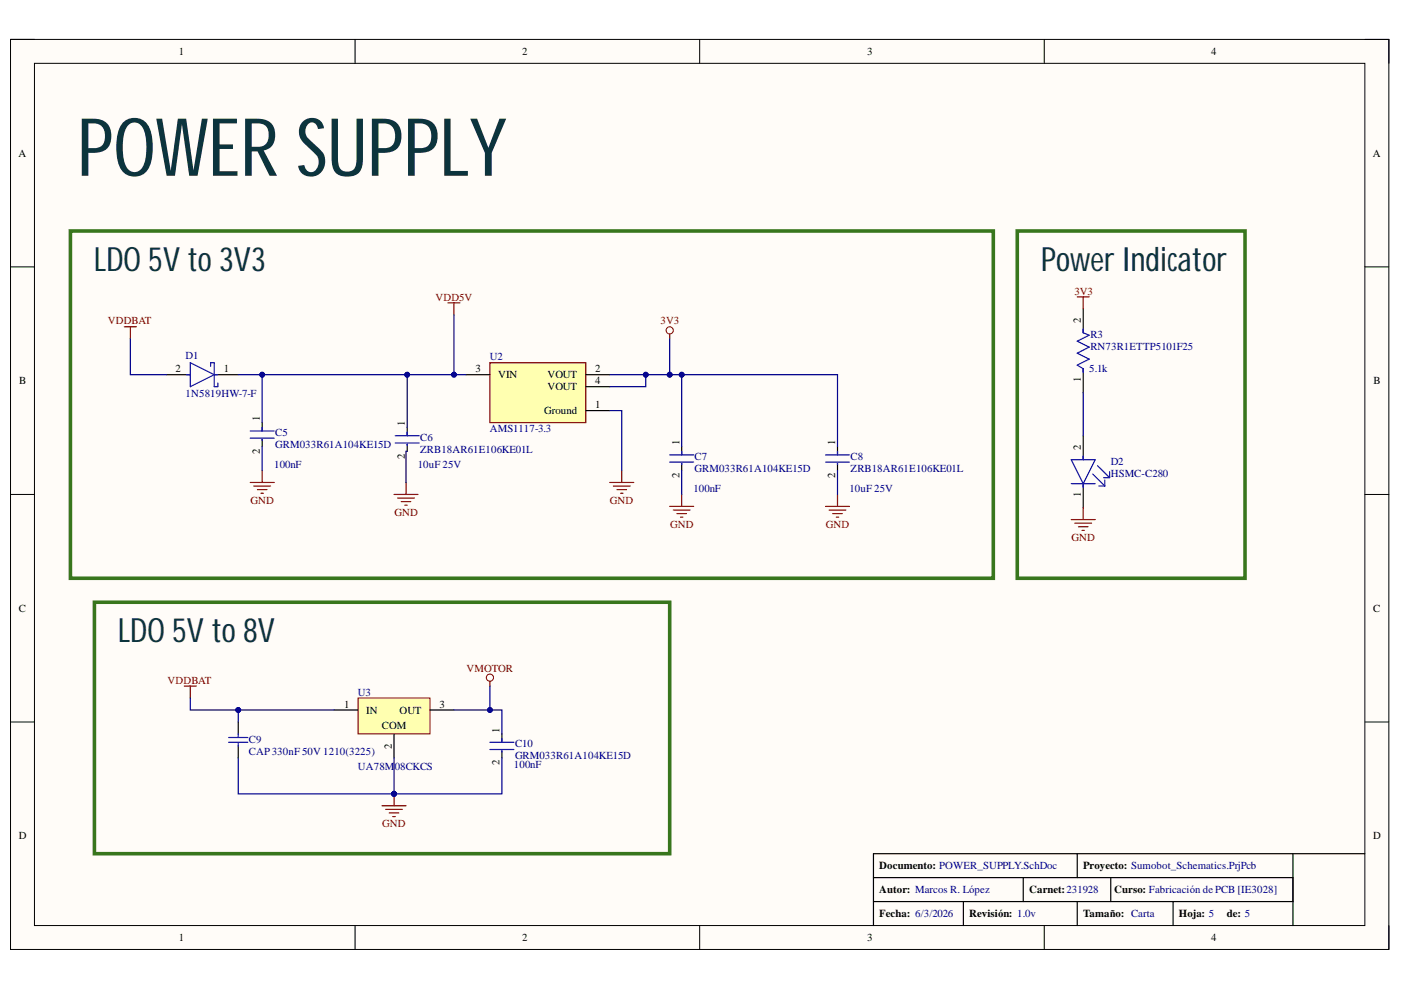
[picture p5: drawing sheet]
<svg xmlns="http://www.w3.org/2000/svg" width="297mm" height="210mm" viewBox="0 0 297 210" stroke-linecap="round" stroke-linejoin="round" font-family="sans-serif">
<defs><g id="words">
<text font-size="17.1" fill="#0c343d" x="16.4" y="37.3">POWER SUPPLY</text>
<g font-size="7.1" fill="#0c343d">
<text x="20" y="57.5">LDO 5V to 3V3</text>
<text x="220.8" y="57.5">Power Indicator</text>
<text x="25" y="136.1">LDO 5V to 8V</text>
</g>
<g font-size="2.3">
<text x="37.9" y="11.7">1</text>
<text x="110.7" y="11.7">2</text>
<text x="183.9" y="11.7">3</text>
<text x="256.8" y="11.7">4</text>
<text x="3.9" y="33.3">A</text>
<text x="291.1" y="33.3">A</text>
<text x="229.1" y="68.5" transform="rotate(-90 229.1 68.5)">2</text>
<text x="4.1" y="81.5">B</text>
<text x="37.2" y="78.9">2</text>
<text x="47.5" y="78.9">1</text>
<text x="100.8" y="78.9">3</text>
<text x="105.6" y="80.2">VIN</text>
<text x="116.1" y="80.2">VOUT</text>
<text x="116.1" y="82.7">VOUT</text>
<text x="126.2" y="78.9">2</text>
<text x="126.2" y="81.5">4</text>
<text x="229.1" y="81" transform="rotate(-90 229.1 81)">1</text>
<text x="291.2" y="81.5">B</text>
<text x="55.1" y="89.3" transform="rotate(-90 55.1 89.3)">1</text>
<text x="115.4" y="87.8">Ground</text>
<text x="126.2" y="86.5">1</text>
<text x="85.9" y="90.3" transform="rotate(-90 85.9 90.3)">1</text>
<text x="144" y="94.4" transform="rotate(-90 144 94.4)">1</text>
<text x="177" y="94.4" transform="rotate(-90 177 94.4)">1</text>
<text x="229.1" y="95.4" transform="rotate(-90 229.1 95.4)">2</text>
<text x="55.1" y="96.3" transform="rotate(-90 55.1 96.3)">2</text>
<text x="85.9" y="97.3" transform="rotate(-90 85.9 97.3)">2</text>
<text x="144" y="101.3" transform="rotate(-90 144 101.3)">2</text>
<text x="177" y="101.3" transform="rotate(-90 177 101.3)">2</text>
<text x="229.1" y="105.5" transform="rotate(-90 229.1 105.5)">1</text>
<text x="4" y="129.7">C</text>
<text x="291.1" y="129.7">C</text>
<text x="73" y="150.1">1</text>
<text x="77.6" y="151.4">IN</text>
<text x="80.9" y="154.7">COM</text>
<text x="84.7" y="151.4">OUT</text>
<text x="93.2" y="150.1">3</text>
<text x="105.9" y="155.3" transform="rotate(-90 105.9 155.3)">1</text>
<text x="83.1" y="158.7" transform="rotate(-90 83.1 158.7)">2</text>
<text x="105.9" y="162.3" transform="rotate(-90 105.9 162.3)">2</text>
<text x="4" y="178">D</text>
<text x="291.1" y="178">D</text>
<text x="186.4" y="184.3">Documento: POWER_SUPPLY.SchDoc</text>
<text x="229.7" y="184.3">Proyecto: Sumobot_Schematics.PrjPcb</text>
<text x="186.4" y="189.4">Autor: Marcos R. López</text>
<text x="218.2" y="189.4">Carnet:231928</text>
<text x="236.2" y="189.4">Curso: Fabricación de PCB [IE3028]</text>
<text x="186.4" y="194.5">Fecha: 6/3/2026</text>
<text x="205.5" y="194.5">Revisión: 1.0v</text>
<text x="229.7" y="194.5">Tamaño: Carta</text>
<text x="250" y="194.5">Hoja: 5</text>
<text x="260.1" y="194.5">de: 5</text>
<text x="37.9" y="199.5">1</text>
<text x="110.7" y="199.5">2</text>
<text x="183.9" y="199.5">3</text>
<text x="256.8" y="199.5">4</text>
</g>
<g font-size="2.3" fill="#800000">
<text x="92.4" y="63.7">VDD5V</text>
<text x="227.8" y="62.5">3V3</text>
<text x="22.8" y="68.8">VDDBAT</text>
<text x="140.1" y="68.8">3V3</text>
<text x="53.1" y="106.9">GND</text>
<text x="129.3" y="106.9">GND</text>
<text x="83.7" y="109.4">GND</text>
<text x="142.1" y="112">GND</text>
<text x="175.1" y="112">GND</text>
<text x="227.2" y="114.8">GND</text>
<text x="98.9" y="142.4">VMOTOR</text>
<text x="35.5" y="144.9">VDDBAT</text>
<text x="81" y="175.4">GND</text>
</g>
<g font-size="2.3" fill="#000080">
<text x="231.2" y="71.6">R3</text>
<text x="39.3" y="76.1">D1</text>
<text x="103.9" y="76.4">U2</text>
<text x="231.2" y="74.1">RN73R1ETTP5101F25</text>
<text x="230.9" y="78.9">5.1k</text>
<text x="39.3" y="84.3">1N5819HW-7-F</text>
<text x="58.4" y="92.5">C5</text>
<text x="58.4" y="95">GRM033R61A104KE15D</text>
<text x="89.1" y="93.5">C6</text>
<text x="103.9" y="91.7">AMS1117-3.3</text>
<text x="58.1" y="99.3">100nF</text>
<text x="88.6" y="99.3">10uF 25V</text>
<text x="89.1" y="96">ZRB18AR61E106KE01L</text>
<text x="147.3" y="97.5">C7</text>
<text x="147.3" y="100.1">GRM033R61A104KE15D</text>
<text x="180.3" y="97.5">C8</text>
<text x="180.3" y="100.1">ZRB18AR61E106KE01L</text>
<text x="235.5" y="98.5">D2</text>
<text x="235.5" y="101.1">HSMC-C280</text>
<text x="147" y="104.4">100nF</text>
<text x="180.1" y="104.4">10uF 25V</text>
<text x="75.9" y="147.5">U3</text>
<text x="52.8" y="157.4">C9</text>
<text x="52.8" y="160">CAP330nF 50V 1210(3225)</text>
<text x="109.2" y="158.5">C10</text>
<text x="109.2" y="161">GRM033R61A104KE15D</text>
<text x="75.9" y="163.3">UA78M08CKCS</text>
<text x="108.9" y="162.8">100nF</text>
</g>
</g></defs>
<path d="M2.2 8.4h292.3v192.9h-292.3z" fill-rule="evenodd" fill="#fffcf8"/>
<path d="M2.2 8.4h292.3v192.9h-292.3z" fill="none" stroke="#000" stroke-width=".21"/>
<path d="M7.3 13.4h282.1v182.8h-282.1z" fill-rule="evenodd" fill="#fffcf8"/>
<g fill="none" stroke="#000" stroke-width=".21">
<path d="M2.2 8.4h5.1M7.3 13.4h282.1v182.8h-282.1zM75.3 8.4v5M148.3 8.4v5M221.4 8.4v5M289.4 8.4h5.1v5M2.2 56.6h5.1M289.4 56.6h5.1M2.2 104.8h5.1M289.4 104.8h5.1M2.2 153.1h5.1M289.4 153.1h5.1"/>
<path d="M75.3 196.2v5.1M148.3 196.2v5.1M221.4 196.2v5.1M294.5 196.2v5.1"/>
</g>
<g fill="none" stroke="#000" stroke-width=".25">
<path d="M35.3 79.4h5M45.4 79.4h5.1M229.7 65.5v5.1M229.7 78.2v5.1M86.3 90.6v1.8M86.3 94.2v1.5M177.6 94.7v1.8M177.6 98.2v1.6M229.7 92.4v5.1M229.7 102.5v5.1M185.2 186.1h88.9M185.2 191.2h88.9"/>
<path d="M204.3 191.2v5M217 186.1v5.1M228.4 181v5.1M228.4 191.2v5M235.5 186.1v5.1M248.7 191.2v5M274.1 181v15.2M289.4 181h-104.2v15.2"/>
</g>
<g fill="none" stroke="#00f" stroke-width=".25">
<path d="M39.6 79.4h.7M40.3 76.9l5.1 2.5-5.1 2.6zM44.7 77.7v-.8h.7v5.1h.8v-.8M45.4 79.4h.8M229.7 69.8v.8l1.2 .5-2.5 1.2 2.5 1.3-2.5 1.3 2.5 1.2-2.5 1.3 1.3 .8v.7M83.8 92.4h5.1M83.8 93.9h5.1M86.3 91.6v.8M86.3 94.2v.2M175 96.5h5.1M175 98h5.1M177.6 95.7v.8"/>
<path d="M177.6 98.2v.3M227.1 97.5h5.1l-2.5 5zM229.7 96.7v.8M232.7 98.7l2.6 2.6M227.1 102.5h5.1M229.7 102.5v.8M231.7 100.5l2.5 2.6M233 103.1h1.2M234 101.3h1.3M234.2 101.8v1.3M235.3 100v1.3"/>
</g>
<path d="M103.9 76.9h20.3v12.7h-20.3z" fill-rule="evenodd" fill="#ffffb0"/>
<g fill="none" stroke="#800000" stroke-width=".25">
<path d="M26.4 69.3h2.5M27.6 69.3v2.5M95 64.2h2.5M96.2 64.2v2.5M103.9 76.9h20.3v12.7h-20.3zM142 70.8v1M228.4 62.9h2.5M229.7 62.9v2.6M55.6 99.8v2.5M131.8 99.8v2.5M53 102.3h5.1M53.8 103.1h3.6"/>
<path d="M54.6 103.8h2M55.3 104.6h.5M83.5 104.8h5.1M84.3 105.6h3.6M85.1 106.4h2M85.8 107.1h.5M86.1 102.3v2.5M129.3 102.3h5.1M130 103.1h3.6M130.8 103.8h2M131.6 104.6h.5M142 107.4h5.1"/>
<path d="M142.7 108.1h3.6M143.5 108.9h2M144.3 109.7h.5M144.5 104.8v2.6M175 107.4h5.1M175.8 108.1h3.5M176.6 108.9h2M177.3 109.7h.5M177.6 104.8v2.6M227.1 110.2h5.1M227.9 110.9h3.5M228.6 111.7h2.1"/>
<path d="M229.4 112.5h.5M229.7 107.6v2.6"/>
</g>
<path d="M98.8 79.4h5.1M124.2 79.4h5.1M55.6 89.6v1.8M55.6 93.2v1.5M124.2 82h5.1M124.2 87.1h5.1M144.5 94.7v1.8M144.5 98.2v1.6" fill="none" stroke="#000" stroke-width=".25"/>
<circle cx="142" cy="70" r=".76" fill="none" stroke="#800000" stroke-width=".21"/>
<path d="M53 91.4h5.1M53 92.9h5.1M55.6 90.6v.8M55.6 93.2v.2M142 96.5h5.1M142 98h5.1M144.5 95.7v.8M144.5 98.2v.3" fill="none" stroke="#00f" stroke-width=".25"/>
<path d="M14.9 49h195.7v73.6h-195.7zM215.7 49h48.3v73.6h-48.3z" fill="none" stroke="#38761d" stroke-width=".76"/>
<path d="M75.9 148h15.3v7.6h-15.3z" fill-rule="evenodd" fill="#ffffb0"/>
<path d="M75.9 148h15.3v7.6h-15.3z" fill="none" stroke="#800000" stroke-width=".21"/>
<path d="M50.5 153.1v2.5M50.5 158.1v2.6M70.8 150.5h5.1M83.5 155.6v5.1M91.2 150.5h5M106.4 155.6v1.8M106.4 159.2v1.5" fill="none" stroke="#000" stroke-width=".25"/>
<path d="M48.5 157.4h4M48.5 156.4h4M50.5 155.6v.8M50.5 157.4v.7M103.9 157.4h5.1M103.9 158.9h5.1M106.4 156.6v.8M106.4 159.2v.2" fill="none" stroke="#00f" stroke-width=".25"/>
<path d="M81 170.8h5.1M81.8 171.6h3.5M82.5 172.4h2.1M83.3 173.1h.5M83.5 168.3v2.5" fill="none" stroke="#800000" stroke-width=".25"/>
<circle cx="83.5" cy="168.3" r=".51" fill="#000080"/>
<circle cx="83.5" cy="168.3" r=".51" fill="none" stroke="#000080" stroke-width=".21"/>
<path d="M39.1 145.5h2.5M40.3 145.5v2.5M103.9 144.4v1.1" fill="none" stroke="#800000" stroke-width=".25"/>
<circle cx="103.9" cy="143.7" r=".76" fill="none" stroke="#800000" stroke-width=".21"/>
<path d="M20 127.7h122v53.3h-122z" fill="none" stroke="#38761d" stroke-width=".76"/>
<path d="M129.3 79.4h48.3v15.3M129.3 87.1h2.5v12.7M229.7 83.3v9.1" fill="none" stroke="#000080" stroke-width=".25"/>
<circle cx="144.5" cy="79.4" r=".51" fill="#000080"/>
<circle cx="144.5" cy="79.4" r=".51" fill="none" stroke="#000080" stroke-width=".21"/>
<circle cx="142" cy="79.4" r=".51" fill="#000080"/>
<circle cx="142" cy="79.4" r=".51" fill="none" stroke="#000080" stroke-width=".21"/>
<circle cx="136.9" cy="79.4" r=".51" fill="#000080"/>
<circle cx="136.9" cy="79.4" r=".51" fill="none" stroke="#000080" stroke-width=".21"/>
<path d="M136.9 79.4v2.6h-7.6" fill="none" stroke="#000080" stroke-width=".25"/>
<circle cx="136.9" cy="79.4" r=".51" fill="#000080"/>
<circle cx="136.9" cy="79.4" r=".51" fill="none" stroke="#000080" stroke-width=".21"/>
<path d="M98.8 79.4h-12.5v11.2M86.3 95.7h-.2v6.6" fill="none" stroke="#000080" stroke-width=".25"/>
<circle cx="86.3" cy="79.4" r=".51" fill="#000080"/>
<circle cx="86.3" cy="79.4" r=".51" fill="none" stroke="#000080" stroke-width=".21"/>
<circle cx="96.2" cy="79.4" r=".51" fill="#000080"/>
<circle cx="96.2" cy="79.4" r=".51" fill="none" stroke="#000080" stroke-width=".21"/>
<path d="M50.5 79.4h35.8" fill="none" stroke="#000080" stroke-width=".25"/>
<circle cx="55.6" cy="79.4" r=".51" fill="#000080"/>
<circle cx="55.6" cy="79.4" r=".51" fill="none" stroke="#000080" stroke-width=".21"/>
<circle cx="86.3" cy="79.4" r=".51" fill="#000080"/>
<circle cx="86.3" cy="79.4" r=".51" fill="none" stroke="#000080" stroke-width=".21"/>
<path d="M27.6 71.8v7.6h7.7M142 71.8v7.6" fill="none" stroke="#000080" stroke-width=".25"/>
<circle cx="142" cy="79.4" r=".51" fill="#000080"/>
<circle cx="142" cy="79.4" r=".51" fill="none" stroke="#000080" stroke-width=".21"/>
<path d="M96.2 66.7v12.7" fill="none" stroke="#000080" stroke-width=".25"/>
<circle cx="96.2" cy="79.4" r=".51" fill="#000080"/>
<circle cx="96.2" cy="79.4" r=".51" fill="none" stroke="#000080" stroke-width=".21"/>
<path d="M144.5 79.4v15.3" fill="none" stroke="#000080" stroke-width=".25"/>
<circle cx="144.5" cy="79.4" r=".51" fill="#000080"/>
<circle cx="144.5" cy="79.4" r=".51" fill="none" stroke="#000080" stroke-width=".21"/>
<path d="M55.6 79.4v10.2M55.6 94.7v5.1M144.5 99.8v5M177.6 99.8v5" fill="none" stroke="#000080" stroke-width=".25"/>
<circle cx="55.6" cy="79.4" r=".51" fill="#000080"/>
<circle cx="55.6" cy="79.4" r=".51" fill="none" stroke="#000080" stroke-width=".21"/>
<path d="M70.8 150.5h-20.3v2.6" fill="none" stroke="#000080" stroke-width=".25"/>
<circle cx="50.5" cy="150.5" r=".51" fill="#000080"/>
<circle cx="50.5" cy="150.5" r=".51" fill="none" stroke="#000080" stroke-width=".21"/>
<path d="M50.5 160.7v7.6h33" fill="none" stroke="#000080" stroke-width=".25"/>
<circle cx="83.5" cy="168.3" r=".51" fill="#000080"/>
<circle cx="83.5" cy="168.3" r=".51" fill="none" stroke="#000080" stroke-width=".21"/>
<path d="M83.5 160.7v7.6" fill="none" stroke="#000080" stroke-width=".25"/>
<circle cx="83.5" cy="168.3" r=".51" fill="#000080"/>
<circle cx="83.5" cy="168.3" r=".51" fill="none" stroke="#000080" stroke-width=".21"/>
<path d="M106.4 160.7v7.6h-22.9" fill="none" stroke="#000080" stroke-width=".25"/>
<circle cx="83.5" cy="168.3" r=".51" fill="#000080"/>
<circle cx="83.5" cy="168.3" r=".51" fill="none" stroke="#000080" stroke-width=".21"/>
<path d="M96.2 150.5h10.2v5.1" fill="none" stroke="#000080" stroke-width=".25"/>
<circle cx="103.9" cy="150.5" r=".51" fill="#000080"/>
<circle cx="103.9" cy="150.5" r=".51" fill="none" stroke="#000080" stroke-width=".21"/>
<path d="M40.3 148v2.5h10.2" fill="none" stroke="#000080" stroke-width=".25"/>
<circle cx="50.5" cy="150.5" r=".51" fill="#000080"/>
<circle cx="50.5" cy="150.5" r=".51" fill="none" stroke="#000080" stroke-width=".21"/>
<path d="M103.9 145.5v5" fill="none" stroke="#000080" stroke-width=".25"/>
<circle cx="103.9" cy="150.5" r=".51" fill="#000080"/>
<circle cx="103.9" cy="150.5" r=".51" fill="none" stroke="#000080" stroke-width=".21"/>
<use href="#words"/>
</svg>
